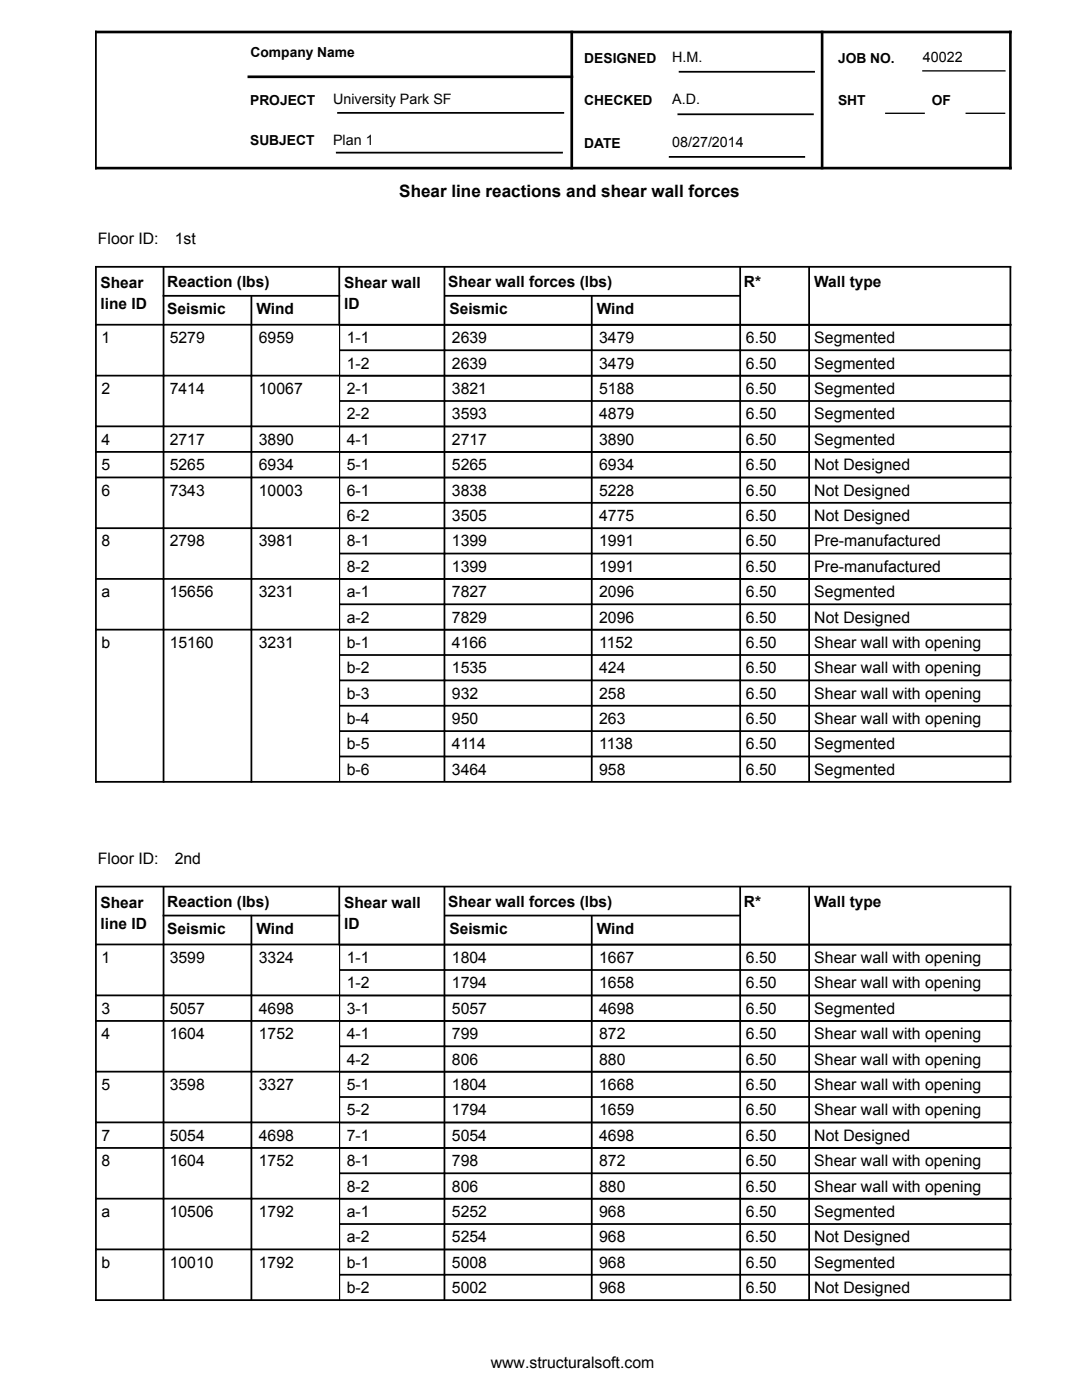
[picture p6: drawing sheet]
<svg xmlns="http://www.w3.org/2000/svg" width="216mm" height="279mm" viewBox="0 0 216 279" stroke-linecap="round" stroke-linejoin="round" font-family="sans-serif">
<defs><g id="words">
<text font-size="3.4" x="79.7" y="39.4">Shear line reactions and shear wall forces</text>
<g font-size="3.2">
<text x="19.5" y="48.8">Floor ID:</text>
<text x="34.9" y="48.8">1st</text>
<text x="20.3" y="68.5">1</text>
<text x="33.9" y="68.5">5279</text>
<text x="51.6" y="68.5">6959</text>
<text x="69.2" y="68.5">1-1</text>
<text x="90.2" y="68.5">2639</text>
<text x="119.6" y="68.5">3479</text>
<text x="148.8" y="68.5">6.50</text>
<text x="162.5" y="68.5">Segmented</text>
<text x="69.2" y="73.6">1-2</text>
<text x="90.2" y="73.6">2639</text>
<text x="119.6" y="73.6">3479</text>
<text x="148.8" y="73.6">6.50</text>
<text x="162.5" y="73.6">Segmented</text>
<text x="20.3" y="78.6">2</text>
<text x="33.9" y="78.6">7414</text>
<text x="51.6" y="78.6">10067</text>
<text x="69.2" y="78.6">2-1</text>
<text x="69.2" y="83.7">2-2</text>
<text x="90.2" y="78.6">3821</text>
<text x="90.2" y="83.7">3593</text>
<text x="119.6" y="78.6">5188</text>
<text x="119.6" y="83.7">4879</text>
<text x="148.8" y="78.6">6.50</text>
<text x="148.8" y="83.7">6.50</text>
<text x="162.5" y="78.6">Segmented</text>
<text x="162.5" y="83.7">Segmented</text>
<text x="20.3" y="88.7">4</text>
<text x="33.9" y="88.7">2717</text>
<text x="51.6" y="88.7">3890</text>
<text x="69.2" y="88.7">4-1</text>
<text x="90.2" y="88.7">2717</text>
<text x="119.6" y="88.7">3890</text>
<text x="148.8" y="88.7">6.50</text>
<text x="162.5" y="88.7">Segmented</text>
<text x="20.3" y="93.8">5</text>
<text x="33.9" y="93.8">5265</text>
<text x="51.6" y="93.8">6934</text>
<text x="69.2" y="93.8">5-1</text>
<text x="90.2" y="93.8">5265</text>
<text x="119.6" y="93.8">6934</text>
<text x="148.8" y="93.8">6.50</text>
<text x="162.5" y="93.8">Not Designed</text>
<text x="20.3" y="98.9">6</text>
<text x="33.9" y="98.9">7343</text>
<text x="51.6" y="98.9">10003</text>
<text x="69.2" y="98.9">6-1</text>
<text x="90.2" y="98.9">3838</text>
<text x="119.6" y="98.9">5228</text>
<text x="148.8" y="98.9">6.50</text>
<text x="162.5" y="98.9">Not Designed</text>
<text x="69.2" y="104">6-2</text>
<text x="90.2" y="104">3505</text>
<text x="119.6" y="104">4775</text>
<text x="148.8" y="104">6.50</text>
<text x="162.5" y="104">Not Designed</text>
<text x="20.3" y="109.1">8</text>
<text x="33.9" y="109.1">2798</text>
<text x="51.6" y="109.1">3981</text>
<text x="69.2" y="109.1">8-1</text>
<text x="90.2" y="109.1">1399</text>
<text x="119.6" y="109.1">1991</text>
<text x="148.8" y="109.1">6.50</text>
<text x="162.5" y="109.1">Pre-manufactured</text>
<text x="20.3" y="119.2">a</text>
<text x="33.9" y="119.2">15656</text>
<text x="51.6" y="119.2">3231</text>
<text x="69.2" y="114.1">8-2</text>
<text x="69.2" y="119.2">a-1</text>
<text x="90.2" y="114.1">1399</text>
<text x="90.2" y="119.2">7827</text>
<text x="119.6" y="114.1">1991</text>
<text x="119.6" y="119.2">2096</text>
<text x="148.8" y="114.1">6.50</text>
<text x="148.8" y="119.2">6.50</text>
<text x="162.5" y="114.1">Pre-manufactured</text>
<text x="162.5" y="119.2">Segmented</text>
<text x="69.2" y="124.2">a-2</text>
<text x="90.2" y="124.2">7829</text>
<text x="119.6" y="124.2">2096</text>
<text x="148.8" y="124.2">6.50</text>
<text x="162.5" y="124.2">Not Designed</text>
<text x="20.3" y="129.3">b</text>
<text x="33.9" y="129.3">15160</text>
<text x="51.6" y="129.3">3231</text>
<text x="69.2" y="129.3">b-1</text>
<text x="90.2" y="129.3">4166</text>
<text x="119.6" y="129.3">1152</text>
<text x="148.8" y="129.3">6.50</text>
<text x="162.5" y="129.3">Shear wall with opening</text>
<text x="69.2" y="134.4">b-2</text>
<text x="90.2" y="134.4">1535</text>
<text x="119.6" y="134.4">424</text>
<text x="148.8" y="134.4">6.50</text>
<text x="162.5" y="134.4">Shear wall with opening</text>
<text x="69.2" y="139.4">b-3</text>
<text x="90.2" y="139.4">932</text>
<text x="119.6" y="139.4">258</text>
<text x="148.8" y="139.4">6.50</text>
<text x="162.5" y="139.4">Shear wall with opening</text>
<text x="69.2" y="144.5">b-4</text>
<text x="69.2" y="149.6">b-5</text>
<text x="90.2" y="144.5">950</text>
<text x="90.2" y="149.6">4114</text>
<text x="119.6" y="144.5">263</text>
<text x="119.6" y="149.6">1138</text>
<text x="148.8" y="144.5">6.50</text>
<text x="148.8" y="149.6">6.50</text>
<text x="162.5" y="144.5">Shear wall with opening</text>
<text x="162.5" y="149.6">Segmented</text>
<text x="69.2" y="154.6">b-6</text>
<text x="90.2" y="154.6">3464</text>
<text x="119.6" y="154.6">958</text>
<text x="148.8" y="154.6">6.50</text>
<text x="162.5" y="154.6">Segmented</text>
<text x="19.5" y="172.5">Floor ID:</text>
<text x="34.9" y="172.5">2nd</text>
<text x="20.3" y="192.2">1</text>
<text x="33.9" y="192.2">3599</text>
<text x="51.6" y="192.2">3324</text>
<text x="69.2" y="192.2">1-1</text>
<text x="69.2" y="197.2">1-2</text>
<text x="90.2" y="192.2">1804</text>
<text x="90.2" y="197.2">1794</text>
<text x="119.6" y="192.2">1667</text>
<text x="119.6" y="197.2">1658</text>
<text x="148.8" y="192.2">6.50</text>
<text x="148.8" y="197.2">6.50</text>
<text x="162.5" y="192.2">Shear wall with opening</text>
<text x="162.5" y="197.2">Shear wall with opening</text>
<text x="20.3" y="202.3">3</text>
<text x="33.9" y="202.3">5057</text>
<text x="51.6" y="202.3">4698</text>
<text x="69.2" y="202.3">3-1</text>
<text x="90.2" y="202.3">5057</text>
<text x="119.6" y="202.3">4698</text>
<text x="148.8" y="202.3">6.50</text>
<text x="162.5" y="202.3">Segmented</text>
<text x="20.3" y="207.4">4</text>
<text x="33.9" y="207.4">1604</text>
<text x="51.6" y="207.4">1752</text>
<text x="69.2" y="207.4">4-1</text>
<text x="90.2" y="207.4">799</text>
<text x="119.6" y="207.4">872</text>
<text x="148.8" y="207.4">6.50</text>
<text x="162.5" y="207.4">Shear wall with opening</text>
<text x="69.2" y="212.5">4-2</text>
<text x="90.2" y="212.5">806</text>
<text x="119.6" y="212.5">880</text>
<text x="148.8" y="212.5">6.50</text>
<text x="162.5" y="212.5">Shear wall with opening</text>
<text x="20.3" y="217.5">5</text>
<text x="33.9" y="217.5">3598</text>
<text x="51.6" y="217.5">3327</text>
<text x="69.2" y="217.5">5-1</text>
<text x="90.2" y="217.5">1804</text>
<text x="119.6" y="217.5">1668</text>
<text x="148.8" y="217.5">6.50</text>
<text x="162.5" y="217.5">Shear wall with opening</text>
<text x="20.3" y="227.6">7</text>
<text x="33.9" y="227.6">5054</text>
<text x="51.6" y="227.6">4698</text>
<text x="69.2" y="222.6">5-2</text>
<text x="69.2" y="227.6">7-1</text>
<text x="90.2" y="222.6">1794</text>
<text x="90.2" y="227.6">5054</text>
<text x="119.6" y="222.6">1659</text>
<text x="119.6" y="227.6">4698</text>
<text x="148.8" y="222.6">6.50</text>
<text x="148.8" y="227.6">6.50</text>
<text x="162.5" y="222.6">Shear wall with opening</text>
<text x="162.5" y="227.6">Not Designed</text>
<text x="20.3" y="232.7">8</text>
<text x="33.9" y="232.7">1604</text>
<text x="51.6" y="232.7">1752</text>
<text x="69.2" y="232.7">8-1</text>
<text x="90.2" y="232.7">798</text>
<text x="119.6" y="232.7">872</text>
<text x="148.8" y="232.7">6.50</text>
<text x="162.5" y="232.7">Shear wall with opening</text>
<text x="69.2" y="237.8">8-2</text>
<text x="90.2" y="237.8">806</text>
<text x="119.6" y="237.8">880</text>
<text x="148.8" y="237.8">6.50</text>
<text x="162.5" y="237.8">Shear wall with opening</text>
<text x="20.3" y="242.9">a</text>
<text x="33.9" y="242.9">10506</text>
<text x="51.6" y="242.9">1792</text>
<text x="69.2" y="242.9">a-1</text>
<text x="90.2" y="242.9">5252</text>
<text x="119.6" y="242.9">968</text>
<text x="148.8" y="242.9">6.50</text>
<text x="162.5" y="242.9">Segmented</text>
<text x="69.2" y="247.9">a-2</text>
<text x="90.2" y="247.9">5254</text>
<text x="119.6" y="247.9">968</text>
<text x="148.8" y="247.9">6.50</text>
<text x="162.5" y="247.9">Not Designed</text>
<text x="20.3" y="253">b</text>
<text x="33.9" y="253">10010</text>
<text x="51.6" y="253">1792</text>
<text x="69.2" y="253">b-1</text>
<text x="90.2" y="253">5008</text>
<text x="119.6" y="253">968</text>
<text x="148.8" y="253">6.50</text>
<text x="162.5" y="253">Segmented</text>
<text x="69.2" y="258.1">b-2</text>
<text x="90.2" y="258.1">5002</text>
<text x="119.6" y="258.1">968</text>
<text x="148.8" y="258.1">6.50</text>
<text x="162.5" y="258.1">Not Designed</text>
<text x="97.9" y="273">www.structuralsoft.com</text>
</g>
<g font-size="3.1">
<text x="20" y="57.5">Shear</text>
<text x="33.4" y="57.3">Reaction (lbs)</text>
<text x="68.7" y="57.5">Shear wall</text>
<text x="89.4" y="57.3">Shear wall forces (lbs)</text>
<text x="148.4" y="57.3">R*</text>
<text x="162.5" y="57.3">Wall type</text>
<text x="20" y="61.7">line ID</text>
<text x="33.4" y="62.7">Seismic</text>
<text x="51.2" y="62.7">Wind</text>
<text x="68.7" y="61.7">ID</text>
<text x="89.7" y="62.7">Seismic</text>
<text x="119.1" y="62.7">Wind</text>
<text x="20" y="181.2">Shear</text>
<text x="20" y="185.4">line ID</text>
<text x="33.4" y="181">Reaction (lbs)</text>
<text x="68.7" y="181.2">Shear wall</text>
<text x="68.7" y="185.4">ID</text>
<text x="89.4" y="181">Shear wall forces (lbs)</text>
<text x="148.4" y="181">R*</text>
<text x="162.5" y="181">Wall type</text>
<text x="33.4" y="186.4">Seismic</text>
<text x="51.2" y="186.4">Wind</text>
<text x="89.7" y="186.4">Seismic</text>
<text x="119.1" y="186.4">Wind</text>
</g>
<g font-size="2.9">
<text x="134.1" y="12.4">H.M.</text>
<text x="184.1" y="12.4">40022</text>
<text x="66.5" y="20.8">University Park SF</text>
<text x="134.1" y="20.8">A.D.</text>
<text x="66.5" y="28.9">Plan 1</text>
<text x="134.1" y="29.4">08/27/2014</text>
</g>
<g font-size="2.8">
<text x="50" y="11.4">Company Name</text>
<text x="116.6" y="12.5">DESIGNED</text>
<text x="167.2" y="12.5">JOB NO.</text>
<text x="49.9" y="21">PROJECT</text>
<text x="116.6" y="20.9">CHECKED</text>
<text x="167.2" y="21">SHT</text>
<text x="185.9" y="21">OF</text>
<text x="49.9" y="28.9">SUBJECT</text>
<text x="116.6" y="29.5">DATE</text>
</g>
</g></defs>
<g fill="none" stroke="#000" stroke-width=".35">
<path d="M135.6 14.3h26.8M67.2 30.5h44.9M67.5 22.5h44.9M133.6 31.3h26.9M135.4 22.8h26.8M19.1 53.3h182.5M19.1 53.3v102.7h182.5v-102.7M32.6 59h35.1M32.6 53.3v102.7M50.2 59.1v96.9M67.7 53.3v102.7M88.7 53.3v102.7"/>
<path d="M88.9 59h58.7M118.1 59.1v96.9M147.7 53.3v102.7M161.4 53.3v102.7M19.1 64.8h182.5M19.2 75h182.4M67.8 69.9h133.8M67.8 64.8h133.8M19.2 95.3h182.4M19.2 90.2h182.4M19.2 85.1h182.4M67.8 80h133.8"/>
<path d="M19.2 115.5h182.4M19.2 105.4h182.4M67.8 100.3h133.8M67.8 110.5h133.8M19.2 125.7h182.4M67.8 120.6h133.8M67.8 135.8h133.8M67.8 130.7h133.8M67.8 151h133.8M67.8 145.9h133.8M67.8 140.8h133.8M19.1 176.9h182.5"/>
<path d="M19.1 177v82.5h182.5v-82.5M32.6 177v82.5M67.7 177v82.5M88.7 177v82.5M147.7 177v82.5M161.4 177v82.5M19.1 188.5h182.5M19.2 198.6h182.4M32.6 182.7h35.1M50.2 182.8v76.7M67.8 193.6h133.8M88.9 182.7h58.7"/>
<path d="M118.1 182.8v76.7M19.2 213.9h182.4M19.2 203.7h182.4M67.8 208.8h133.8M67.8 218.9h133.8M19.2 239.2h182.4M19.2 229.1h182.4M19.2 224h182.4M67.8 234.2h133.8M19.2 249.3h182.4M67.8 244.3h133.8M67.8 254.4h133.8"/>
</g>
<path d="M49.7 15.3h64.4M114.1 6.4v27.1M164 6.4v27.1M201.6 33.5v-27.1h-182.5v27.1h182.5" fill="none" stroke="#000" stroke-width=".53"/>
<path d="M184.2 14.1h16.3M176.7 22.6h7.7M192.8 22.6h7.7" fill="none" stroke="#000" stroke-width=".26"/>
<use href="#words"/>
</svg>
